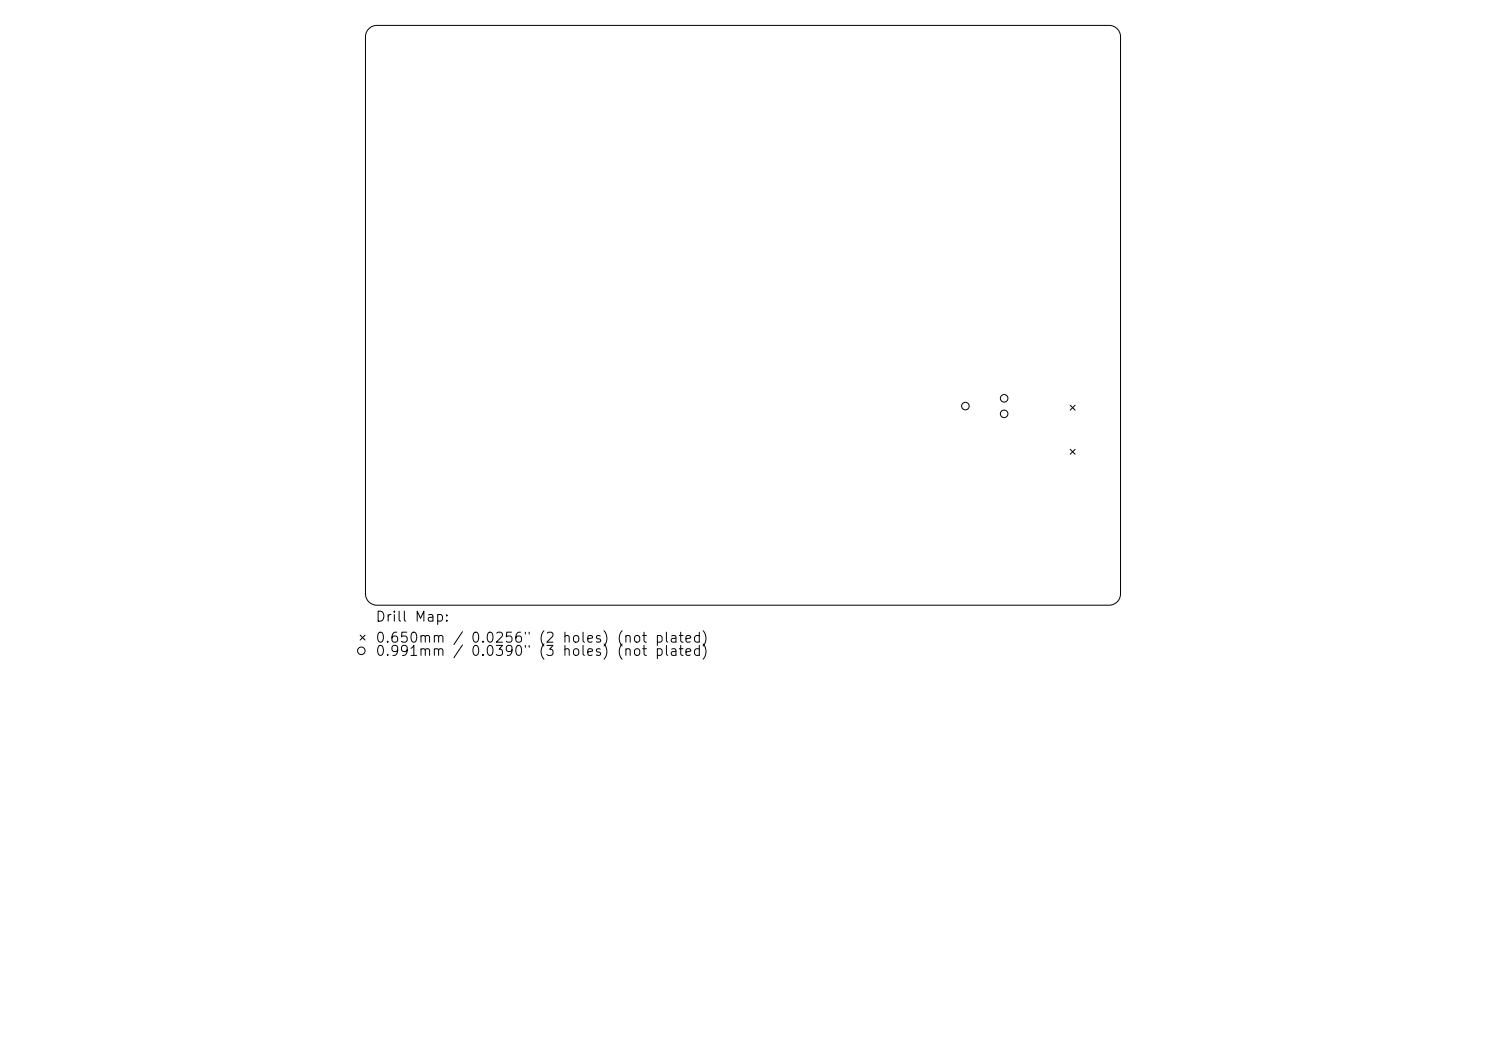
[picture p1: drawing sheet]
<svg xmlns="http://www.w3.org/2000/svg" width="297mm" height="210mm" viewBox="0 0 297 210" stroke-linecap="round" stroke-linejoin="round" font-family="sans-serif">
<defs><g id="words">
<g font-size="2">
<text x="74.9" y="124.7">Drill Map:</text>
<text x="74.9" y="128.9">0.650mm / 0.0256&quot; (2 holes) (not plated)</text>
<text x="74.9" y="131.6">0.991mm / 0.0390&quot; (3 holes) (not plated)</text>
</g>
</g></defs>
<g fill="none" stroke="#000" stroke-width=".2">
<path d="M73.7 5.7l.8-.5 .8-.1h146.4a2.29 2.29 0 0 1 2.3 2.3v111.2a2.29 2.29 0 0 1-2.3 2.3h-146.4a2.29 2.29 0 0 1-2.3-2.3v-111.2l.2-.8zM213.9 81l1 1M213.9 89.8l1 1M214.9 81l-1 1M214.9 89.8l-1 1M72 126.9l1 1M73 126.9l-1 1"/>
<circle cx="200.7" cy="79.6" r=".75"/>
<circle cx="193" cy="81.1" r=".75"/>
<circle cx="200.7" cy="82.7" r=".75"/>
<circle cx="72.2" cy="130" r=".76"/>
</g>
<use href="#words"/>
</svg>
